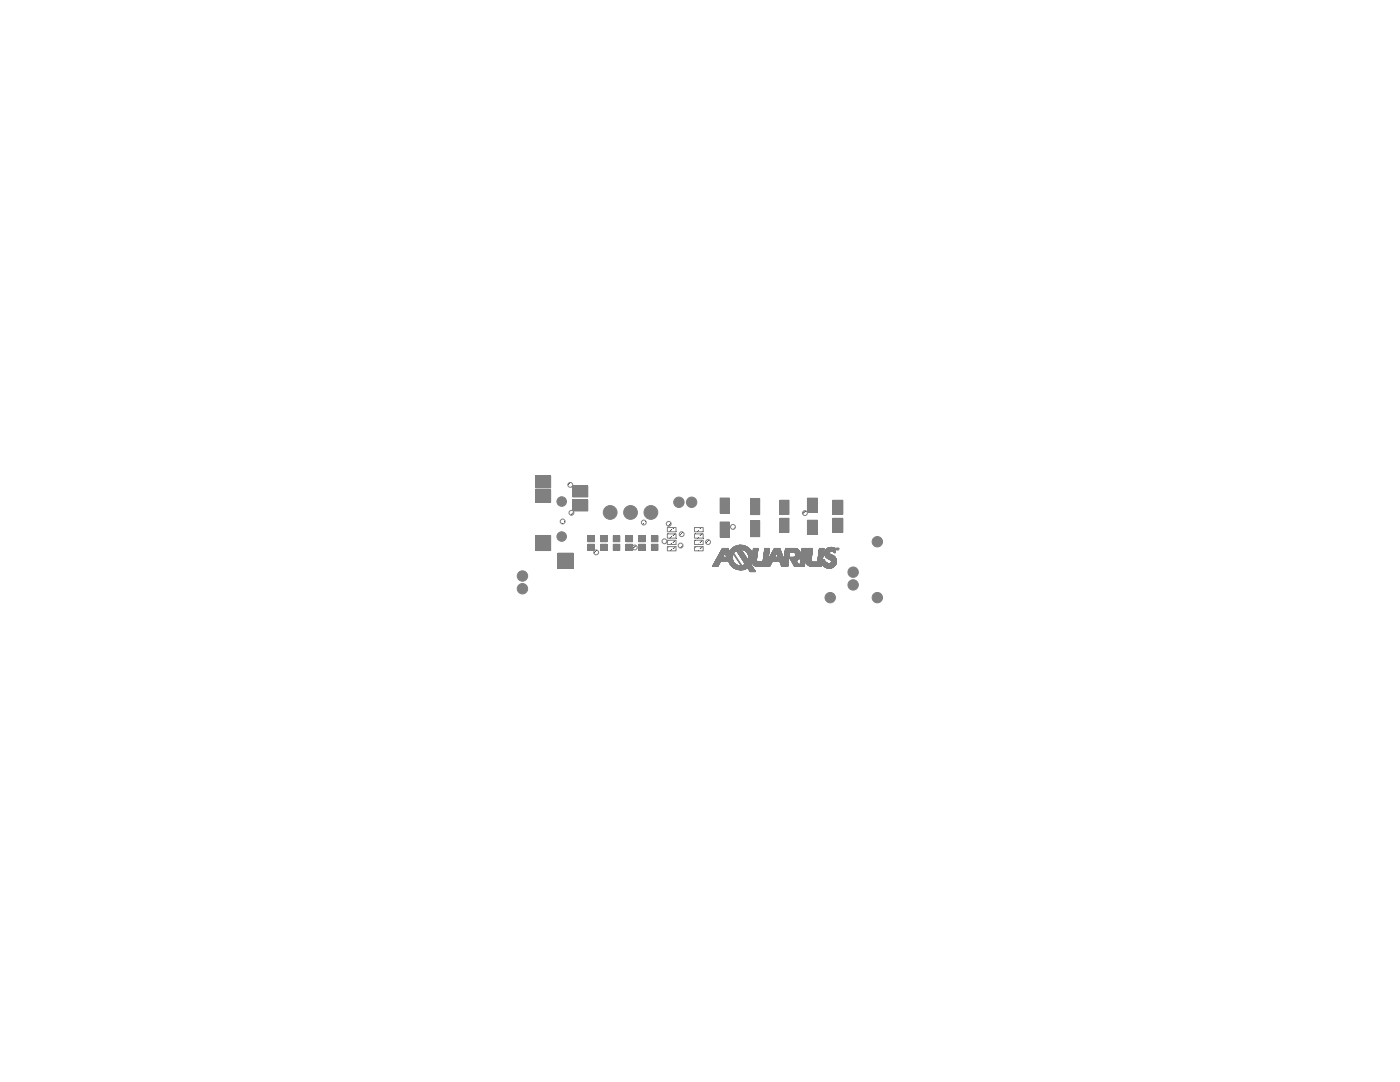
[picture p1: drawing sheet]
<svg xmlns="http://www.w3.org/2000/svg" width="279mm" height="216mm" viewBox="0 0 279 216" stroke-linecap="round" stroke-linejoin="round" font-family="sans-serif">
<g fill="#808080" stroke="#808080" stroke-width=".2">
<path d="M166.9 109.4l.3 .1z"/>
<path d="M167 109.4v.3z"/>
<path d="M167.3 109.4v.3z"/>
<path d="M167.4 109.4l-.2 .3z"/>
<path d="M167.1 109.4l.2 .3z"/>
<path d="M167.1 109.4v.3z"/>
<path d="M146.1 110.1h.1l2.1 3.1h-.2z"/>
<path d="M133.2 105.3h1.7v.8h-1.7z"/>
<path d="M133.2 106.5h1.7v.9h-1.7z"/>
<path d="M133.2 107.8h1.7v.8h-1.7z"/>
<path d="M133.2 109.1h1.7v.8h-1.7z"/>
<path d="M138.6 109.1h1.7v.8h-1.7z"/>
<path d="M138.6 107.8h1.7v.8h-1.7z"/>
<path d="M138.6 106.5h1.7v.9h-1.7z"/>
<path d="M138.6 105.3h1.7v.8h-1.7z"/>
<path d="M161.1 103.8h2v2.8h-2z"/>
<path d="M161.1 99.4h2v2.8h-2z"/>
<path d="M166.2 103.4h2v2.8h-2z"/>
<path d="M166.2 99.8h2v2.8h-2z"/>
<path d="M149.8 103.9h1.8v3.2h-1.8z"/>
<path d="M149.8 99.5h1.8v3.2h-1.8z"/>
<path d="M143.7 104.2h1.8v3h-1.8z"/>
<path d="M143.7 99.4h1.8v3h-1.8z"/>
<path d="M130 108.6h1.3v1.2h-1.3z"/>
<path d="M130 106.9h1.3v1.2h-1.3z"/>
<path d="M127.5 106.9h1.3v1.2h-1.3z"/>
<path d="M127.5 108.6h1.3v1.2h-1.3z"/>
<path d="M124.9 108.6h1.3v1.2h-1.3z"/>
<path d="M124.9 106.9h1.3v1.2h-1.3z"/>
<path d="M122.4 106.9h1.3v1.2h-1.3z"/>
<path d="M122.4 108.6h1.3v1.2h-1.3z"/>
<path d="M119.8 108.6h1.4v1.2h-1.4z"/>
<path d="M119.8 106.9h1.4v1.2h-1.4z"/>
<path d="M117.3 106.9h1.3v1.2h-1.3z"/>
<path d="M117.3 108.6h1.3v1.2h-1.3z"/>
<path d="M155.6 103.4h1.9v2.8h-1.9z"/>
<path d="M155.6 99.8h1.9v2.8h-1.9z"/>
<path d="M106.9 95h3v2.4h-3z"/>
<path d="M106.9 106.8h3v3.1h-3z"/>
<path d="M114.3 99.8h3v2.2h-3z"/>
<path d="M106.9 97.8h3v2.4h-3z"/>
<path d="M111.4 110.4h3v3h-3z"/>
<path d="M114.3 97h3v2.2h-3z"/>
</g>
<g fill="none" stroke="#808080" stroke-width=".2">
<path d="M142.2 112.9h1.1M142.3 112.8h1.1M142.4 112.7h1M142.6 112.4h1M142.7 112.1h1M142.8 112h1M142.9 111.8h2.3M142.9 111.8h2.2M142.9 111.7h2.2M143 111.7h2.1M143 111.6h2.1M143 111.5h2.1"/>
<path d="M143.1 111.5h1.9M143.1 111.4h1.9M143.2 111.3h1.8M143.2 111.3h1.7M143.2 111.2h1.7l.3 .7h-2.4M143.2 111.1h1M143.3 112.9h-1M143.3 112.8l-1 .1M143.3 111h1M143.4 112.7l-1.1 .1M143.4 112.6l-1 .1M143.5 112.6h-1.1"/>
<path d="M143.5 110.7h1M143.5 112.5l-1 .1M143.5 112.5h-1M143.6 112.4l-1.1 .1M143.6 112.4h-1M143.6 112.3h-1M143.6 110.4h1M143.7 112.2l-1.1 .1M143.7 112.2h-1.1M143.7 112.2h-1M143.8 112l-1.1 .1M143.8 112h-1"/>
<path d="M143.8 111.9l-.5 1.1M143.9 110h1.6M143.9 109.9h1.6M144 109.9h1.5M144 109.8h1.4M144 109.7h1.4M144.1 109.7h1.3M144.1 109.6h1.3M144.1 109.6h1.2M144.1 109.5h1.2M144.2 109.5h1.1M144.2 111.2l.5-1 .7 1.7"/>
<path d="M144.3 111.1h-1M144.3 111l-1 .1M144.3 111h-1M144.4 110.9h-1M144.4 110.8l-1 .1M144.4 110.8h-1M144.4 110.7l-1 .1M144.5 110.6l-1 .1M144.5 110.6h-.9M144.5 110.5h-.9M144.6 110.4l-1 .1M144.6 110.4h-.9"/>
<path d="M144.7 110.3h-1M144.7 110.3h1.7M144.8 110.4h1.6M144.8 110.6h1.5M144.9 110.6h1.4M144.9 110.7h1.3M144.9 110.8h1.3M145 110.9h1.2M145 111h1.2M145 111h1.1M145.1 111.1h1M145.1 111.1l1.1 .1"/>
<path d="M145.1 111.2h1.1M145.1 111.3h1.1M145.2 111.3h1M145.2 111.4h1M145.2 111.5h1M145.3 111.6h.9M145.3 111.7h.9M145.3 111.7l.9 .1M145.4 111.8l.9 .1M145.4 111.8h.9M145.4 111.9h.9M145.4 111.9l.4 .8"/>
<path d="M145.4 112h.9M145.5 112.1h.9M145.5 112.1l.9 .1M145.5 112.2h1M145.6 112.2l.9 .1M145.6 112.3h1M145.6 112.4h1M145.6 112.4l1.1 .1M145.7 112.5h1M145.7 112.5l1.1 .1M145.7 112.6h1.2M145.8 112.6l1.2 .1"/>
<path d="M145.8 109.8h2.2M145.8 112.7h1.2M145.8 112.7l.4 .4M145.8 112.7l1.3 .1M145.8 109.7h2.1M145.9 112.8h1.3M145.9 109.7h2M145.9 112.8l2.9 .1M145.9 109.6h3.8M146 112.9h2.8M146 109.6h3.6M146 112.9l2.8 .1"/>
<path d="M146 109.5h3.6M146 113h2.9M146.1 109.5h3.4M146.1 113.1h2.8M146.1 111l.1 .6M146.1 109.4h3.4M146.2 113.1a2.5 2.5 0 0 0 2.5 .4M146.2 111.6l.2 .6M146.2 109.4h3.2M146.2 113.1l2.8 .1M146.3 109.3h3M146.3 110.6l-.2 .4"/>
<path d="M146.3 113.2h2.7M146.3 110.6h-1.4M146.3 110.5h-1.5M146.3 113.2l2.7 .1M146.3 110.4l-1.5 .1M146.4 109.2h2.8M146.4 109.2l-.9 .9-.2-.7h-1.1l-2 3.6h1.1M146.4 112.2l.9 .6 1 .1 .3-.2M146.4 113.3h2.7M146.4 110.3l-1.6 .1M146.5 110.3h-2.8M146.5 109.2h2.6"/>
<path d="M146.5 113.3h2.6M146.5 110.2h-2.8M146.5 110.2l-.2 .4M146.5 110.2h-2.7M146.5 109.1h2.6M146.6 110.1h-2.8M146.6 113.4h2.3M146.6 109.1h2.4M146.7 110l-2.9 .1M146.7 110h-1.1M146.7 109h2.2M146.8 113.5h2"/>
<path d="M146.8 109.9l-1.2 .1M146.8 109h2M146.9 109.9h-1.2M146.9 113.5h1.8M147 108.9h1.6M147 108.9l-.6 .3M147 109.9h1M147.1 113.6h1.4M147.1 109.9l1 .1M147.1 110h1M147.1 110l1 .1M147.2 108.9h1.3"/>
<path d="M147.2 110.1h1M147.2 110.2h1M147.2 110.2h1.1M147.2 113.6h1.2M147.3 110.3h1M147.3 110.3l1.1 .1M147.3 108.8h1.1M147.4 110.4h1M147.4 110.5h1M147.5 113.7h.8M147.5 110.6h1M147.5 110.6l1 .1"/>
<path d="M147.6 110.7h1M147.6 110.7l1 .1M147.6 110.8h1M147.7 110.8l1 .1M147.7 108.8h.1M147.7 108.8h.7M147.7 108.8l-.7 .1M147.7 110.9h1M147.7 111h1M147.7 111h1.1M147.8 111l1 .1M147.8 111.1h1"/>
<path d="M147.8 111.1l1.1 .1M147.9 111.2h1M147.9 111.3h1M148 111.3l1 .1M148 111.4h1M148 111.4l1.1 .1M148.1 111.5h1M148.1 109.6l1.6 .1M148.1 111.6h1.1M148.2 111.7h1M148.2 111.7l1.1 .1M148.3 111.8h1"/>
<path d="M148.3 111.9h1.1M148.4 112h1M148.4 108.8l1.1 .6M148.4 112.8h.3M148.4 109.7h1.4M148.4 112l1.1 .1M148.5 112.1h1M148.5 109.7l1.3 .1M148.5 112.1l1 .1M148.5 112.2h1M148.5 112.7h.2M148.6 112.2l1 .1"/>
<path d="M148.6 109.8h1.3M148.6 112.3h1M148.6 112.7h.1M148.6 112.7l.5 .6M148.6 112.4h1M148.7 112.4h1M148.7 112.4l1 .1M148.7 109.9h1.2M148.7 112.5h1.1M148.8 112.5l1 .1M148.8 112.6h1M148.8 109.9l-1-.3 2.9 4.4-1 .1-2.7-4.3-.5 .4"/>
<path d="M148.8 109.9l.6 .8M148.8 109.9l1.1 .1M148.8 112.7h1.1M148.9 112.7l1 .1M148.9 110h1.1M148.9 112.8h1M148.9 110l1.1 .1M148.9 112.8l1.1 .1M149 110.1h1M149 112.9h1M149 110.2h1.1M149 113.4h-2.4"/>
<path d="M149 112.9l1.1 .1M149.1 113h1M149.1 110.2h1M149.1 113.3l-.4 .2M149.1 113.1h1M149.1 110.3h1M149.1 113.1l1.1 .1M149.2 110.3l.9 .1M149.2 113.2h1M149.2 110.4h1M149.2 113.3h1.1M149.2 110.5h1"/>
<path d="M149.3 113.3l1 .1M149.3 110.6h.9M149.3 113.4h1M149.3 110.6h1.8M149.3 113.4l1.1 .1M149.4 113.5h1M149.4 110.7h1.7M149.4 110.7l.1 .6M149.4 111.7l.5 .8M149.4 113.5l1 .1M149.4 111.7h1.6M149.4 111.6h1.6"/>
<path d="M149.4 110.8h1.7M149.4 111.5h1.6M149.4 111h1.6M149.4 111h1.7M149.4 110.9h1.7M149.4 113.6h1.1M149.4 111.4h1.6M149.4 111.3h1.6M149.4 111.1h1.6M149.5 111.2h1.5M149.5 111.3l-.1 .4M149.5 113.6l1 .1"/>
<path d="M149.5 111.7l1.5 .1M149.5 111.3h1.5M149.5 111.8h1.5M149.5 109.4l.6 .9M149.5 113.7h1M149.5 111.9h1.5M149.5 113.7h1.1M149.6 112h1.4M149.6 113.8h1M149.6 113.8l1 .1M149.6 112h1.5M149.6 113.9h1.1"/>
<path d="M149.6 112l1.5 .1M149.7 113.9h1M149.7 114h1M149.7 112.1h.4M149.7 112.2h.4M149.8 112.2h.3M149.8 112.3h.2M149.8 112.4h.2M149.9 112.4h.1M149.9 112.5l.1 .1M150 112.5h-.1M150.1 110.3l.1 .4 .2-1.3h.9l-.3 2.6"/>
<path d="M150.2 112.2l-.1-.2-.2 .5M150.2 112.2v.3M150.2 112.2h3.8M150.2 112.3h3.8M150.2 112.4h3.7M150.2 112.5l.2 .2M150.2 110.6h.9M150.3 110.5h.8M150.3 110.4h.8M150.3 110.4h.9M150.3 110.2h.9M150.3 110.3h.9"/>
<path d="M150.3 112.5h3.5M150.3 110.1h.9M150.3 110h.9M150.3 112.6h3.5M150.3 109.9h.9M150.3 109.7h.9M150.3 109.6h1M150.4 112.6h3.4M150.4 109.6h.9M150.4 109.5h.9M150.4 112.7h3.4M150.4 112.7l.6 .3"/>
<path d="M150.4 112.7h3.3M150.5 112.8h3.2M150.6 112.8h3.1M150.7 112.9h2.9M150.8 112.9h2.8M150.9 113h2.7M151 112l.2 .1M151.2 109.9l-.9 .1M151.2 109.8h-.9M151.3 109.6l-1 .1M151.3 109.5h-.9M152.3 112h1.8"/>
<path d="M152.3 111.9h3.1M152.3 111.8h3.1M152.3 111.7l3.1 .1M152.3 111.7h3.1M152.3 111.7h1M152.4 111.6h.9M152.4 111.5h.9M152.4 111.4h.9M152.4 111.3h.9M152.4 111.2h.9M152.4 111.1h.9M152.4 111h1"/>
<path d="M152.4 110.8h1M152.5 110.8h.9M152.5 110.7h.9M152.5 110.6h.9M152.5 110.5h.9M152.5 110.4h.9M152.5 110.3h.9M152.5 110.2h1M152.5 110.1h1M152.5 110h1M152.6 109.9h.9M152.6 109.8h.9"/>
<path d="M152.6 109.7h.9M152.6 109.6h.9M152.6 109.5h.9M153.3 111.5l-.9 .1M153.3 111.2h-.9M153.3 111.7h2M153.4 111.6h1.9M153.4 111l-1 .1M153.4 110.9h-1M153.4 111.5l1.9 .1M153.4 110.7h-.9M153.4 111.5h1.9"/>
<path d="M153.4 110.6h-.9M153.4 110.4h-.9M153.5 110.2h-1M153.5 111.4h1.7M153.5 109.7h-.9M153.5 111.3h1.7M153.6 111.3h1.6M153.6 111.2h1.6l.2 .8h-3.1M153.6 111.2h.9M153.6 111.1h1M153.7 111h.9M153.9 112.5h-3.6"/>
<path d="M153.9 110.6h1M154 112.2h-3.8M154 110.4h.9M154.1 112.1l-3.9 .1M154.1 112.1h-4.4M154.1 112l-1.8 .1M154.1 110.3h1.8M154.1 112l-.5 1M154.1 110.2h1.8M154.2 110.2h1.7M154.2 110.1h1.7M154.2 110h1.6"/>
<path d="M154.3 110h1.5M154.3 109.9h1.5M154.3 109.8h1.5M154.4 109.7l1.3 .1M154.4 109.7h1.3M154.5 109.6h1.2M154.5 109.5h1.1M154.6 109.5h1M154.6 111.1h-1M154.7 110.9h-1M154.7 110.8l-.9 .1M154.7 110.8h-.9"/>
<path d="M154.8 110.7l-1 .1M154.8 110.7h-.9M154.8 110.6l-.9 .1M154.9 110.5h-.9M154.9 110.4l-.9 .1M155 110.4h1M155.1 110.4h.9M155.1 110.5h.9M155.1 110.6h.9M155.1 110.6l1 .1M155.2 110.7h.9M155.2 110.7l.9 .1"/>
<path d="M155.2 110.8h.9M155.2 110.9h1M155.3 111h.9M155.3 111l.9 .1M155.3 111.1h1M155.3 111.2h1M155.4 111.3h.9M155.4 111.3l.9 .1M155.4 111.4h1M155.4 111.4l1 .1M155.4 111.5h1M155.5 111.5l.9 .1"/>
<path d="M155.5 111.6h.9M155.5 111.7h.9M155.5 111.7h1.9M155.6 111.7h1.8M155.6 111.8h1.8M155.6 111.9h1.8M155.6 112h1.7M155.7 112h1.6M155.7 112.1h1.6M155.7 112.2h1.6M155.7 112.3h1.6M155.8 112.4h1.5"/>
<path d="M155.8 112.5h1.5M155.9 112.6h1.4M155.9 112.5h1.4M155.9 112.6h1.3M155.9 112.7h1.3M155.9 112.8h1.3M155.9 110.3h-1.8M156 112.8h1.2M156 110.3l-1.9 .1M156 112.9h1.2M156.5 111.7h.9M156.5 111.6h.9"/>
<path d="M156.5 111.5h.9M156.5 111.4h.9M156.5 111.3h.9M156.6 111.1h.8M156.6 111h.9M156.6 110.9h.9M156.6 110.8h.9M156.6 110.7h.9M156.6 110.6h.9M156.7 110.4h.8M156.7 110.2h3M156.7 110.3h.8"/>
<path d="M156.7 110.2h2.9M156.7 110.1h2.9M156.7 110h2.9M156.7 109.9l2.9 .1M156.7 109.9h2.8M156.7 109.8h2.7M156.7 109.7l2.7 .1M156.7 109.7h2.6M156.8 109.6h2.4M156.8 109.5h2.3M156.8 109.5h2.1M157.4 111.5l-.9 .1"/>
<path d="M157.4 111.2h-.8M157.5 111l-.9 .1M157.5 110.7h-.9M157.5 110.5h-.8M157.5 110.2l-.3 2.8h-1.2l-1-2.7-.5 .9M157.5 110.3l-.8 .1M157.6 111.3h2M157.7 111.4h1.9M157.7 111.4h1.8M157.7 111.5h1.8M157.8 111.5h1.6M157.8 111.7h1.4"/>
<path d="M157.9 111.8h1M157.9 111.9h1M158 112h.9M158 112l1 .1M158.1 112.1h.9M158.1 112.1l.9 .1M158.1 112.2h1M158.1 112.2l1 .1M158.2 112.3h1M158.2 112.4h1M158.2 112.4l1 .1M158.3 112.5h1"/>
<path d="M158.3 112.6h1M158.4 112.6h.9M158.4 112.7h1M158.4 112.7l1 .1M158.5 112.8h.9M158.5 112.8l1 .1M158.5 110.2l.3 .3M158.5 112.9h1M158.5 112.9l1 .1M158.6 110.3h1.1M158.6 111.1l-.2 .1M158.7 110.3l1 .1"/>
<path d="M158.7 111h1.1M158.8 110.4h.9M158.8 111h1M158.8 110.5l.1 .2M158.8 110.9h1M158.8 110.5h1M158.9 110.8h.9M158.9 110.6h.9M158.9 110.7l-.3 .4M158.9 110.7h.9M159 111.8h-1.1M159.1 109.5l.4 .4"/>
<path d="M159.1 109.5l-2.3-.1-.3 2.4-.9-2.4h-1l-1.4 2.4 .3-2.4h-.9l-.3 2.7M159.1 111.7l-1.2 .1M159.3 111.6h-1.5M159.5 109.9l.3 .6M159.7 112.9h.8M159.7 111.2h-2.1l1 1.8h.9l-.6-1.1 .6-.4M159.7 112.8h.8M159.7 112.7h.8M159.7 112.6h.9M159.7 112.5h.9M159.7 111.1l-1.2 .1M159.7 112.4h.9"/>
<path d="M159.7 111.1h-1.1M159.7 112.3h.9M159.7 112.2h.9M159.7 111.1h-1M159.8 111l-.3 .5M159.8 110.5v.5M159.8 112.1h.8M159.8 112h.8M159.8 111.9h.9M159.8 112h.9M159.8 111.8h.9M159.8 111.7h.9"/>
<path d="M159.8 111.6h.9M159.8 111.5h.9M159.9 111.4h.8M159.9 111.3h.8M159.9 111.1h.9M159.9 111h.9M159.9 110.9h.9M159.9 110.8h.9M159.9 110.7h.9M160 110.6h.8M160 110.4h.8M160 110.3h.9"/>
<path d="M160 110.2h.9M160 110.1h.9M160 110h.9M160 109.9h.9M160 109.8h.9M160.1 109.7h.8M160.1 109.6h.9M160.1 109.5h.9M160.1 109.4h.9l-.5 3.6h-.8zM160.5 112.8l-.8 .1M160.6 112.5h-.9M160.6 112.1l-.8 .1"/>
<path d="M160.7 111.8l-.9 .1M160.7 111.5h-.9M160.8 111.2h-.9M160.8 110.8l-.9 .1M160.8 110.5h-.8M160.9 110.3l-.9 .1M160.9 110.2h-.9M160.9 112.1h1.2M160.9 112l1.1 .1M160.9 112.1l.1 .4M160.9 111.9h1M160.9 112h1"/>
<path d="M160.9 112.1l3.1 .1M160.9 109.9h-.9M161 112.2h3M161 111.8h.9M161 111.7h.9M161 112.3h3M161 111.6h.9M161 109.5h-.9M161 112.4h3M161 111.5h.9M161 111.4h.9M161 111.3h.9"/>
<path d="M161 112.5h3M161 111.1h.9M161 112.5l.5 .4M161.1 111h.9M161.1 110.9h.9M161.1 112.5h2.9M161.1 110.8h.9M161.1 112.6h2.9M161.1 110.6h.9M161.1 110.4h.9M161.1 110.3h1M161.2 110.2h.9"/>
<path d="M161.2 112.6h2.8M161.2 110.1h.9M161.2 110h.9M161.2 112.7h2.8M161.2 109.9h.9M161.2 109.8h.9M161.2 109.7h.9M161.2 109.6h.9M161.2 109.5h.9M161.3 112.8h2.7M161.4 112.8h2.6M161.5 112.9h2.4"/>
<path d="M161.6 112.9h2.3M161.9 112l.3-2.6h-.9l-.4 2.7M161.9 111.7l-.9 .1M161.9 112l.1 .1M161.9 111.6h-.9M161.9 111.4h-.9M161.9 111.2h-.9M162 111l-1 .1M162 112.1l.1 .1M162 110.7h-.9M162 110.5h-.9M162.1 110.3l-1 .1"/>
<path d="M162.1 110.2h-.9M162.2 109.5h-1M163.2 112.2l.4-2.8h.8l-.5 3.6-2.4-.1M163.2 112.1h.9M163.2 112h.9M163.2 111.9h.9M163.2 111.8h.9M163.2 111.7h.9M163.2 111.6h.9M163.3 111.5h.8M163.3 111.4h.8M163.3 111.3h.9"/>
<path d="M163.3 111.1h.9M163.3 111h.9M163.3 110.9h.9M163.4 110.8h.8M163.4 110.7h.9M163.4 110.6h.9M163.4 110.5h.9M163.4 110.4h.9M163.4 110.2h.9M163.4 110.3h.9M163.4 110.1h.9M163.5 110h.8"/>
<path d="M163.5 109.9h.9M163.5 109.8h.9M163.5 109.7h.9M163.5 109.6h.9M163.5 109.5h.9M164.1 111.8h-.9M164.1 111.7h-.9M164.1 111.5h-.8M164.2 111.3l-.9 .1M164.2 111.2h-.9M164.2 112.7h2.5M164.2 111l-.9 .1"/>
<path d="M164.2 112.8a1.56 1.56 0 0 0 2 .4M164.2 112.5h2.6M164.2 110.9h-.9M164.3 112.8h2.4M164.3 112.5h2.5M164.3 112.4l2.5 .1M164.3 110.7l-.9 .1M164.3 112.4h.9M164.3 112.4h.8M164.3 112.3h.8M164.3 110.6h-.9M164.3 112.2l.7 .1"/>
<path d="M164.3 112.2h.6M164.3 112.2h.5M164.3 110.4l-.9 .1M164.3 112.1h.4M164.3 112l.4 .1M164.3 111.9h.3M164.3 112h.3M164.3 112h.4M164.4 111.8h.1M164.4 112.9h2.2M164.4 111.7h.1M164.4 111.6h.1"/>
<path d="M164.4 111.6l-.2 1.2M164.4 111.6l.3 .5M164.4 112.9h2.1M164.4 109.5h-.9M164.5 113h2M164.5 113.1h1.9M164.5 110.4h1M164.5 110.4l.1 .4M164.6 113.1h1.8M164.6 110.5h1M164.6 110.4l.9 .1M164.6 110.4h.9"/>
<path d="M164.6 110.3h.9M164.6 110.2h.9M164.6 110.6l1.2 .1M164.6 110.6h1.1M164.6 110.6h1M164.6 110.7l1.5 .1M164.6 110.7h1.3M164.6 113.1h1.7M164.6 110.8h1.6M164.6 110.8l.7 .7M164.7 110.8l1.6 .1M164.7 110.9h1.7"/>
<path d="M164.7 109.9h2M164.7 109.9l-.2 .5M164.7 111h1.7M164.7 113.2h1.5M164.7 109.8h2M164.8 111h1.7M164.8 111l1.8 .1M164.8 109.8h1.9M164.8 111.1h1.8M164.8 109.7h1.9M164.8 113.2h1.4M164.9 111.2h1.8"/>
<path d="M164.9 109.6h1.8M164.9 113.3h1.2M165 111.3h1.7M165 109.5h1.7M165 109.5l-.3 .4M165.1 111.3l1.7 .1M165.1 113.3h.8M165.1 109.4h1.6M165.1 111.4h1.7M165.2 109.4h1.4M165.2 111.4l1.6 .1M165.3 111.5l.7 .5"/>
<path d="M165.3 111.5h1.5M165.3 109.3h1.2M165.4 109.3h.9M165.4 113.4h.2M165.4 111.5l1.5 .1M165.4 109.3l-.4 .2M165.4 109.3l.5-.1 .8 .2M165.5 111.6h1.4M165.5 110.4l.3 .3M165.5 110.3h-.9M165.5 110.2a.7 .7 0 0 1 1.1 .1M165.5 110.2v.2"/>
<path d="M165.6 110.2h-1M165.6 111.7h1.3M165.6 110.1h-1M165.7 111.7h1.2M165.7 110l-1.1 .1M165.8 111.7h1.1M165.8 112.4h1.1M165.8 110h-1.1M165.8 110.7l.8 .4M165.9 111.8h1M165.9 109.2h.1M165.9 111.9h1"/>
<path d="M165.9 112.2h1M165.9 112h1M166 112.1h.9M166 112h.9M166 112l-.1 .3-.2 .2-.5-.1-.5-.3M166.1 110h.5M166.2 110h.4M166.4 110.1h.2M166.4 110.2h.2M166.5 110.2h.1M166.6 110.3h.1M166.6 112.8l-2.3 .1"/>
<path d="M166.6 111.1l.2 .4M166.7 109.9l-2 .1M166.7 109.4l-.1 .9M166.8 112.6l-2.6 .1M166.8 112.6h-2.6M166.8 112.5l-.6 .7M166.8 111.5l.1 .6M166.9 112.4h-1.2M166.9 112.3h-1.1M166.9 112.1l-1 .1M166.9 112.1l-.1 .4"/>
</g>
<g fill="#808080" stroke="#808080" stroke-width=".2">
<circle cx="135.5" cy="100.2" r="1.04"/>
<circle cx="138" cy="100.2" r="1.04"/>
<circle cx="104.3" cy="117.5" r="1.04"/>
<circle cx="104.3" cy="114.9" r="1.04"/>
<circle cx="170.3" cy="116.7" r="1.04"/>
<circle cx="170.3" cy="114.2" r="1.04"/>
<circle cx="175.1" cy="108.1" r="1.04"/>
<circle cx="175.1" cy="119.3" r="1.04"/>
<circle cx="121.8" cy="102.3" r="1.38"/>
<circle cx="129.9" cy="102.3" r="1.38"/>
<circle cx="125.8" cy="102.3" r="1.38"/>
<circle cx="165.7" cy="119.3" r="1.04"/>
<circle cx="112.1" cy="107.1" r=".95"/>
<circle cx="112.1" cy="100.1" r=".95"/>
<circle cx="119" cy="110.2" r=".49"/>
<circle cx="135.8" cy="108.9" r=".49"/>
<circle cx="160.6" cy="102.4" r=".49"/>
<circle cx="128.5" cy="104.3" r=".49"/>
<circle cx="132.6" cy="108" r=".49"/>
<circle cx="113.8" cy="96.8" r=".49"/>
<circle cx="146.3" cy="105.1" r=".49"/>
<circle cx="136" cy="106.6" r=".49"/>
<circle cx="126.7" cy="109.2" r=".49"/>
<circle cx="141.3" cy="108.2" r=".49"/>
<circle cx="112.3" cy="104.1" r=".49"/>
<circle cx="114" cy="102.3" r=".49"/>
<circle cx="133.5" cy="104.5" r=".49"/>
</g>
</svg>
